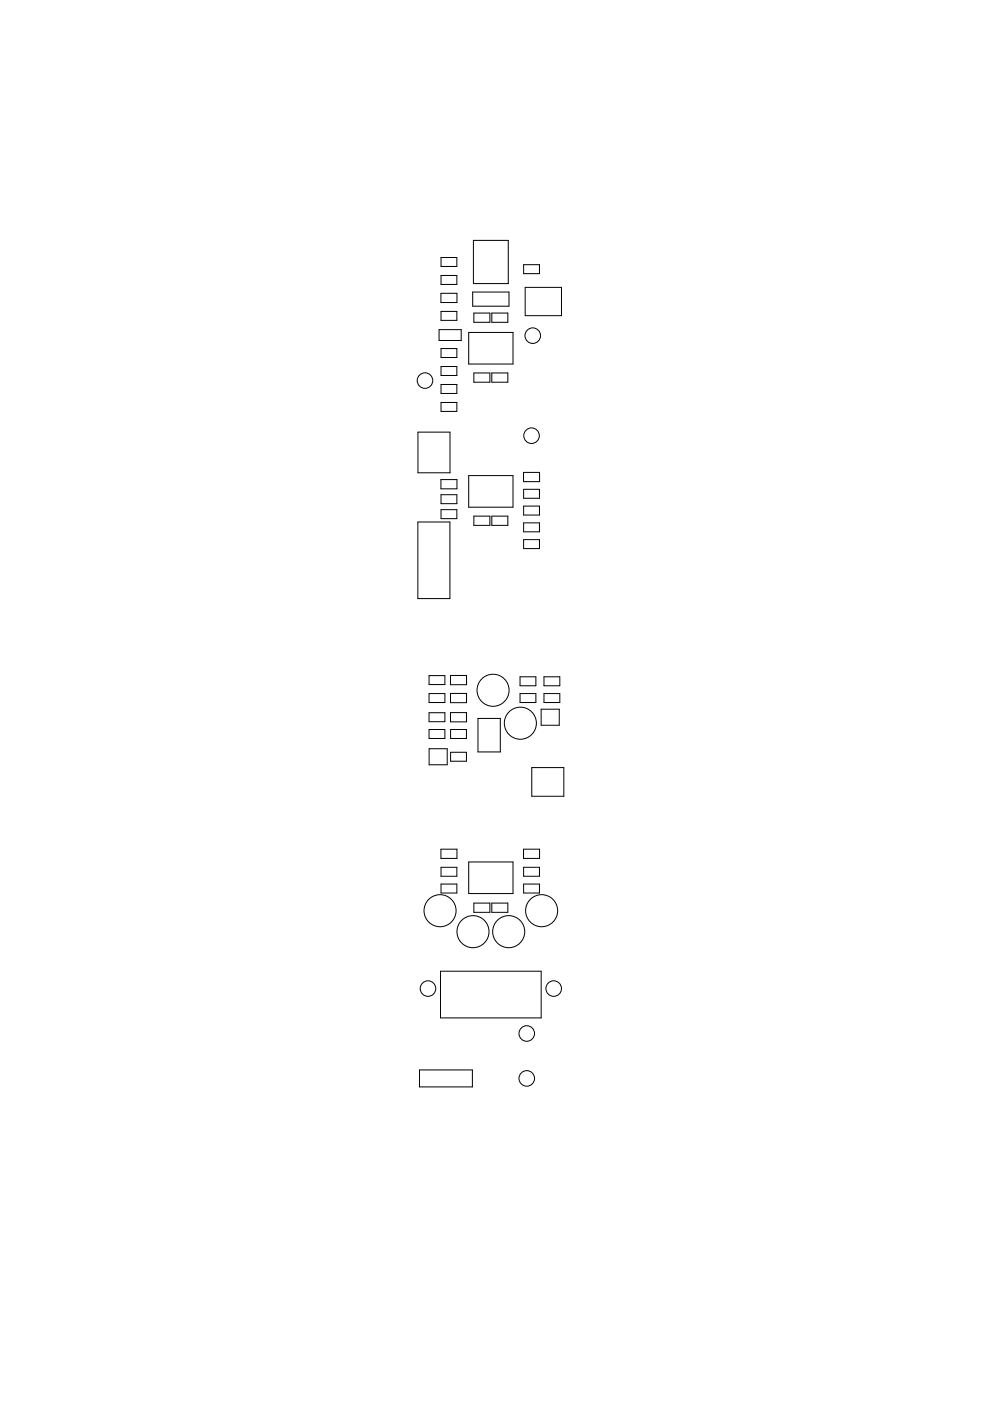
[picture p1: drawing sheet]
<svg xmlns="http://www.w3.org/2000/svg" width="210mm" height="297mm" viewBox="0 0 210 297" stroke-linecap="round" stroke-linejoin="round" font-family="sans-serif">
<g fill="none" stroke="#000" stroke-width=".21">
<path d="M93.6 54.6h3.3v1.9h-3.3zM93.6 58.4h3.3v1.9h-3.3zM100.4 51h7.4v9.1h-7.4zM111.1 56.1h3.4v1.9h-3.4zM93.2 69.9h4.7v2.3h-4.7zM93.5 62.2h3.5v1.9h-3.5zM93.6 66h3.3v1.9h-3.3zM93.6 73.9h3.3v1.9h-3.3zM93.6 77.7h3.3v1.9h-3.3zM99.4 70.5h9.4v6.7h-9.4zM100.3 61.9h7.7v3h-7.7zM100.5 66.4h3.4v1.9h-3.4z"/>
<path d="M100.5 79.1h3.4v1.9h-3.4zM104.3 66.4h3.4v1.9h-3.4zM104.3 79.1h3.4v1.9h-3.4zM111.4 60.9h7.7v6h-7.7zM88.7 91.6h6.8v8.6h-6.8zM93.6 81.5h3.3v1.9h-3.3zM93.6 85.3h3.3v1.9h-3.3zM88.7 110.7h6.8v16.2h-6.8zM93.5 101.7h3.5v1.9h-3.5zM93.6 104.9h3.3v1.9h-3.3zM93.6 108.1h3.3v1.9h-3.3zM99.4 100.8h9.4v6.7h-9.4z"/>
<path d="M100.5 109.4h3.4v2h-3.4zM104.3 109.4h3.4v2h-3.4zM111.1 100.2h3.4v1.9h-3.4zM111.1 103.7h3.4v1.9h-3.4zM111.1 107.3h3.4v1.9h-3.4zM111.1 110.9h3.4v1.9h-3.4zM111.1 114.4h3.4v1.9h-3.4zM91 143.2h3.4v1.9h-3.4zM91 147.1h3.4v1.9h-3.4zM91 151.1h3.4v1.9h-3.4zM91 154.7h3.4v1.9h-3.4zM91 158.7h3.9v3.4h-3.9z"/>
<path d="M95.6 147h3.4v2h-3.4zM95.6 143.2h3.4v2h-3.4zM95.6 151.1h3.4v1.9h-3.4zM95.6 159.5h3.4v1.9h-3.4zM95.6 154.7h3.4v1.9h-3.4zM101.4 152.3h4.7v7.1h-4.7zM110.3 143.5h3.4v1.9h-3.4zM110.3 147.1h3.4v1.9h-3.4zM114.8 150.4h3.9v3.4h-3.9zM115.4 143.5h3.4v1.9h-3.4zM115.4 147.1h3.4v1.9h-3.4zM112.8 162.7h6.8v6.1h-6.8z"/>
<path d="M93.5 180h3.5v2h-3.5zM93.6 183.9h3.3v1.9h-3.3zM93.6 187.4h3.3v1.9h-3.3zM99.4 182.8h9.4v6.7h-9.4zM100.5 191.5h3.4v1.9h-3.4zM104.3 191.5h3.4v1.9h-3.4zM111.1 180h3.4v2h-3.4zM111.1 183.9h3.4v1.9h-3.4zM111.1 187.4h3.4v1.9h-3.4zM93.5 205.9h21.3v9.9h-21.3zM89 226.8h11.2v3.6h-11.2z"/>
<circle cx="113" cy="71.2" r="1.65"/>
<circle cx="90.2" cy="80.7" r="1.65"/>
<circle cx="112.8" cy="92.4" r="1.65"/>
<circle cx="104.6" cy="146.4" r="3.4"/>
<circle cx="110.4" cy="153.3" r="3.4"/>
<circle cx="93.4" cy="193.1" r="3.4"/>
<circle cx="100.3" cy="197.5" r="3.4"/>
<circle cx="107.9" cy="197.5" r="3.4"/>
<circle cx="114.9" cy="193.1" r="3.4"/>
<circle cx="90.8" cy="209.6" r="1.65"/>
<circle cx="111.8" cy="219.1" r="1.65"/>
<circle cx="117.5" cy="209.6" r="1.65"/>
<circle cx="111.8" cy="228.6" r="1.65"/>
</g>
</svg>
